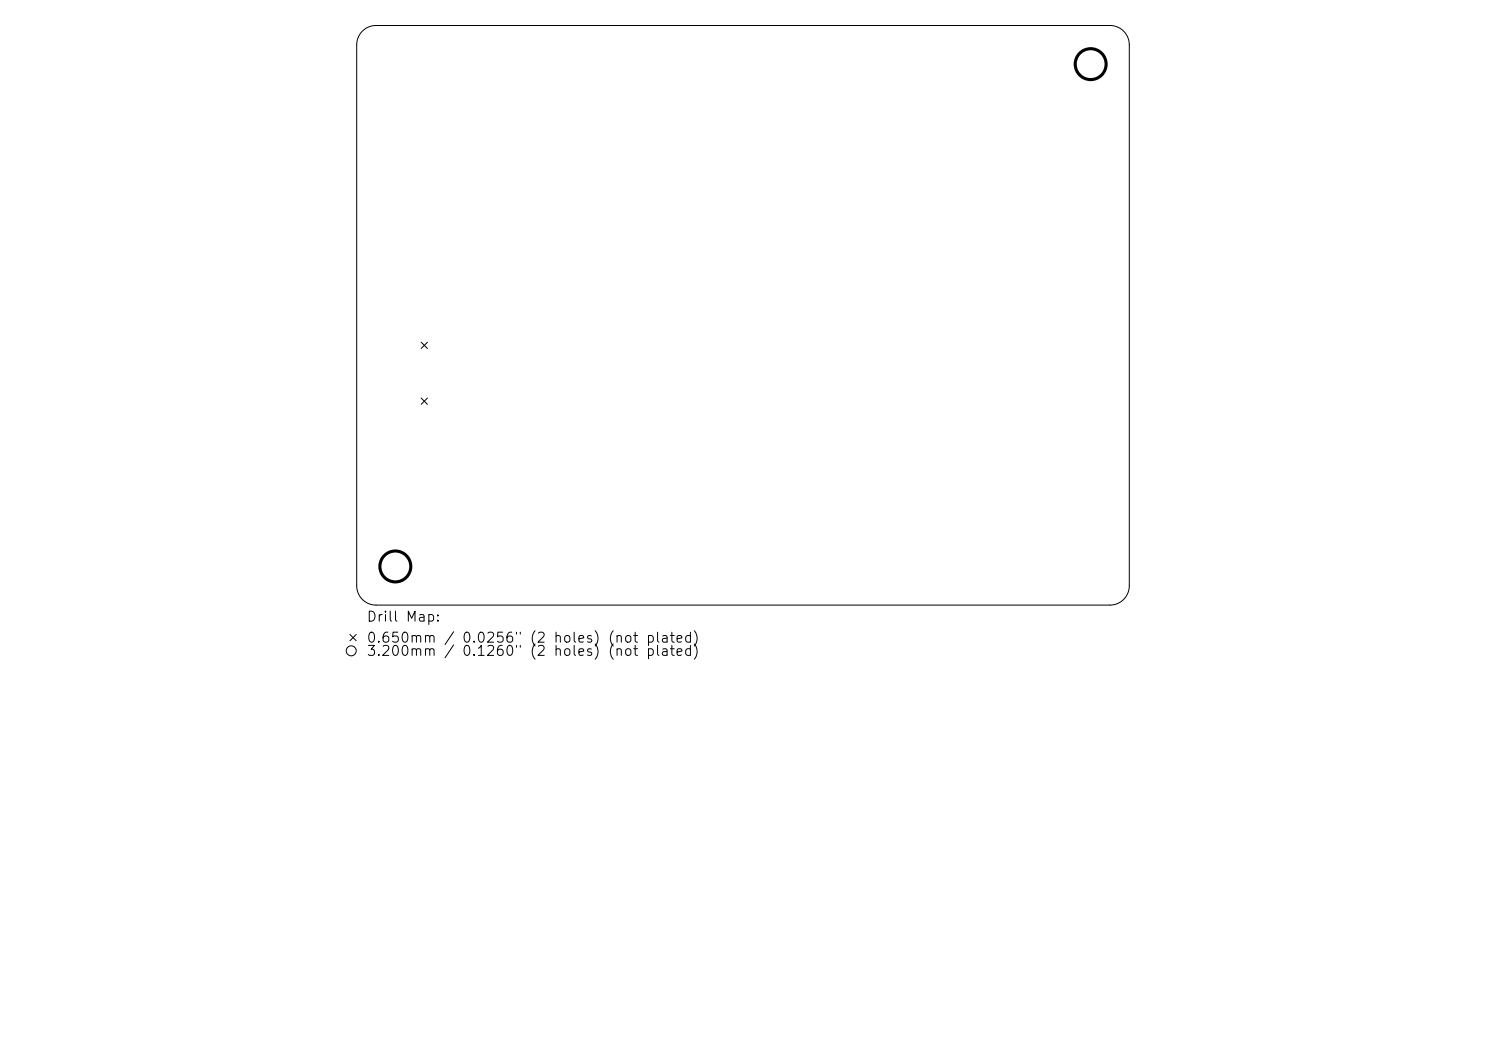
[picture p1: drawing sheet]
<svg xmlns="http://www.w3.org/2000/svg" width="297mm" height="210mm" viewBox="0 0 297 210" stroke-linecap="round" stroke-linejoin="round" font-family="sans-serif">
<defs><g id="words">
<g font-size="2">
<text x="73.1" y="124.7">Drill Map:</text>
<text x="73.1" y="128.9">0.650mm / 0.0256&quot; (2 holes) (not plated)</text>
<text x="73.1" y="131.6">3.200mm / 0.1260&quot; (2 holes) (not plated)</text>
</g>
</g></defs>
<g fill="none" stroke="#000" stroke-width=".2">
<path d="M72.4 6.2a3.9 3.9 0 0 1 2.8-1.1h146.6a3.9 3.9 0 0 1 3.9 3.9v108a3.9 3.9 0 0 1-3.9 3.9h-146.6a3.9 3.9 0 0 1-3.9-3.9v-108a3.9 3.9 0 0 1 1.1-2.8zM84.2 68.4l1.2 1.2M84.2 79.5l1.2 1.3M85.4 68.4l-1.2 1.2M85.4 79.5l-1.2 1.3M69.9 126.8l1.3 1.2M71.2 126.8l-1.3 1.2"/>
<circle cx="70.2" cy="130" r="1"/>
</g>
<g fill="none" stroke="#000" stroke-width=".62">
<circle cx="218" cy="12.8" r="3.1"/>
<circle cx="79" cy="113.2" r="3.1"/>
</g>
<use href="#words"/>
</svg>
